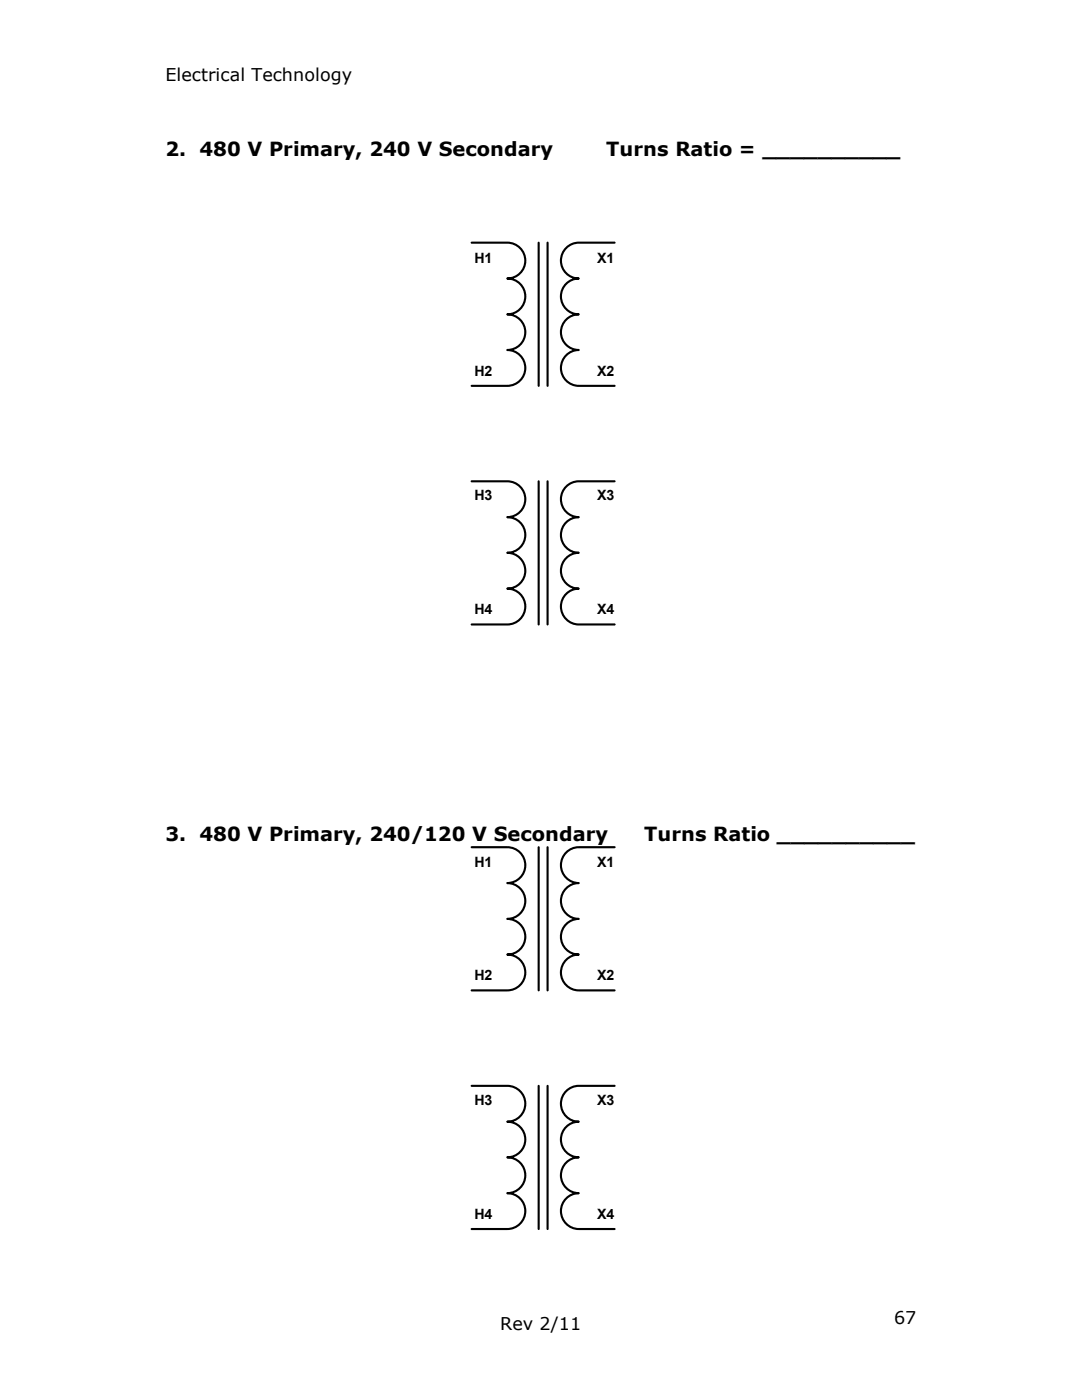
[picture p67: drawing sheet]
<svg xmlns="http://www.w3.org/2000/svg" width="216mm" height="279mm" viewBox="0 0 216 279" stroke-linecap="round" stroke-linejoin="round" font-family="sans-serif">
<defs><g id="words">
<g font-size="3.9">
<text x="33" y="31.1">2. 480 V Primary, 240 V Secondary</text>
<text x="121" y="31.1">Turns Ratio = __________</text>
<text x="33" y="167.9">3. 480 V Primary, 240/120 V Secondary</text>
<text x="128.5" y="167.9">Turns Ratio __________</text>
</g>
<g font-size="3.5">
<text x="33" y="16.3">Electrical Technology</text>
<text x="99.8" y="265.4">Rev 2/11</text>
<text x="178.4" y="264.2">67</text>
</g>
<g font-size="2.8">
<text x="94.7" y="52.5">H1</text>
<text x="119.1" y="52.5">X1</text>
<text x="94.7" y="75">H2</text>
<text x="119.1" y="75">X2</text>
<text x="94.7" y="99.8">H3</text>
<text x="119.1" y="99.8">X3</text>
<text x="94.7" y="122.6">H4</text>
<text x="119.1" y="122.6">X4</text>
<text x="94.7" y="173.1">H1</text>
<text x="119.1" y="173.1">X1</text>
<text x="94.7" y="195.7">H2</text>
<text x="119.1" y="195.7">X2</text>
<text x="94.7" y="220.4">H3</text>
<text x="119.1" y="220.4">X3</text>
<text x="94.7" y="243.2">H4</text>
<text x="119.1" y="243.2">X4</text>
</g>
</g></defs>
<g fill="none" stroke="#000" stroke-width=".42">
<path d="M94.1 48.4h7.1a3.6 3.6 0 0 1 3.6 3.6 3.6 3.6 0 0 1-3.6 3.6 3.6 3.6 0 0 1 3.6 3.6 3.6 3.6 0 0 1-3.6 3.5 3.6 3.6 0 0 1 3.6 3.6 3.6 3.6 0 0 1-3.6 3.6 3.6 3.6 0 0 1 3.6 3.5 3.6 3.6 0 0 1-3.6 3.6h-7.1M107.5 48.4v28.6M109.3 48.4v28.6M122.6 48.4h-7.1a3.6 3.6 0 0 0-3.6 3.6 3.6 3.6 0 0 0 3.6 3.6 3.6 3.6 0 0 0-3.6 3.6 3.6 3.6 0 0 0 3.6 3.5 3.6 3.6 0 0 0-3.6 3.6 3.6 3.6 0 0 0 3.6 3.6 3.6 3.6 0 0 0-3.6 3.5 3.6 3.6 0 0 0 3.6 3.6h7.1M94.1 96.1h7.1a3.6 3.6 0 0 1 3.6 3.5 3.6 3.6 0 0 1-3.6 3.6 3.6 3.6 0 0 1 3.6 3.6 3.6 3.6 0 0 1-3.6 3.5 3.6 3.6 0 0 1 3.6 3.6 3.6 3.6 0 0 1-3.6 3.6 3.6 3.6 0 0 1 3.6 3.6 3.6 3.6 0 0 1-3.6 3.5h-7.1M107.5 96.1v28.5M109.3 96.1v28.5M122.6 96.1h-7.1a3.6 3.6 0 0 0-3.6 3.5 3.6 3.6 0 0 0 3.6 3.6 3.6 3.6 0 0 0-3.6 3.6 3.6 3.6 0 0 0 3.6 3.5 3.6 3.6 0 0 0-3.6 3.6 3.6 3.6 0 0 0 3.6 3.6 3.6 3.6 0 0 0-3.6 3.6 3.6 3.6 0 0 0 3.6 3.5h7.1M94.1 169.1h7.1a3.6 3.6 0 0 1 3.6 3.6 3.6 3.6 0 0 1-3.6 3.5 3.6 3.6 0 0 1 3.6 3.6 3.6 3.6 0 0 1-3.6 3.6 3.6 3.6 0 0 1 3.6 3.5 3.6 3.6 0 0 1-3.6 3.6 3.6 3.6 0 0 1 3.6 3.6 3.6 3.6 0 0 1-3.6 3.6h-7.1M107.5 169.1v28.6M109.3 169.1v28.6M122.6 169.1h-7.1a3.6 3.6 0 0 0-3.6 3.6 3.6 3.6 0 0 0 3.6 3.5 3.6 3.6 0 0 0-3.6 3.6 3.6 3.6 0 0 0 3.6 3.6 3.6 3.6 0 0 0-3.6 3.5 3.6 3.6 0 0 0 3.6 3.6 3.6 3.6 0 0 0-3.6 3.6 3.6 3.6 0 0 0 3.6 3.6h7.1"/>
<path d="M94.1 216.7h7.1a3.6 3.6 0 0 1 3.6 3.6 3.6 3.6 0 0 1-3.6 3.6 3.6 3.6 0 0 1 3.6 3.5 3.6 3.6 0 0 1-3.6 3.6 3.6 3.6 0 0 1 3.6 3.5 3.6 3.6 0 0 1-3.6 3.6 3.6 3.6 0 0 1 3.6 3.6 3.6 3.6 0 0 1-3.6 3.6h-7.1M107.5 216.7v28.6M109.3 216.7v28.6M122.6 216.7h-7.1a3.6 3.6 0 0 0-3.6 3.6 3.6 3.6 0 0 0 3.6 3.6 3.6 3.6 0 0 0-3.6 3.5 3.6 3.6 0 0 0 3.6 3.6 3.6 3.6 0 0 0-3.6 3.5 3.6 3.6 0 0 0 3.6 3.6 3.6 3.6 0 0 0-3.6 3.6 3.6 3.6 0 0 0 3.6 3.6h7.1"/>
</g>
<use href="#words"/>
</svg>
